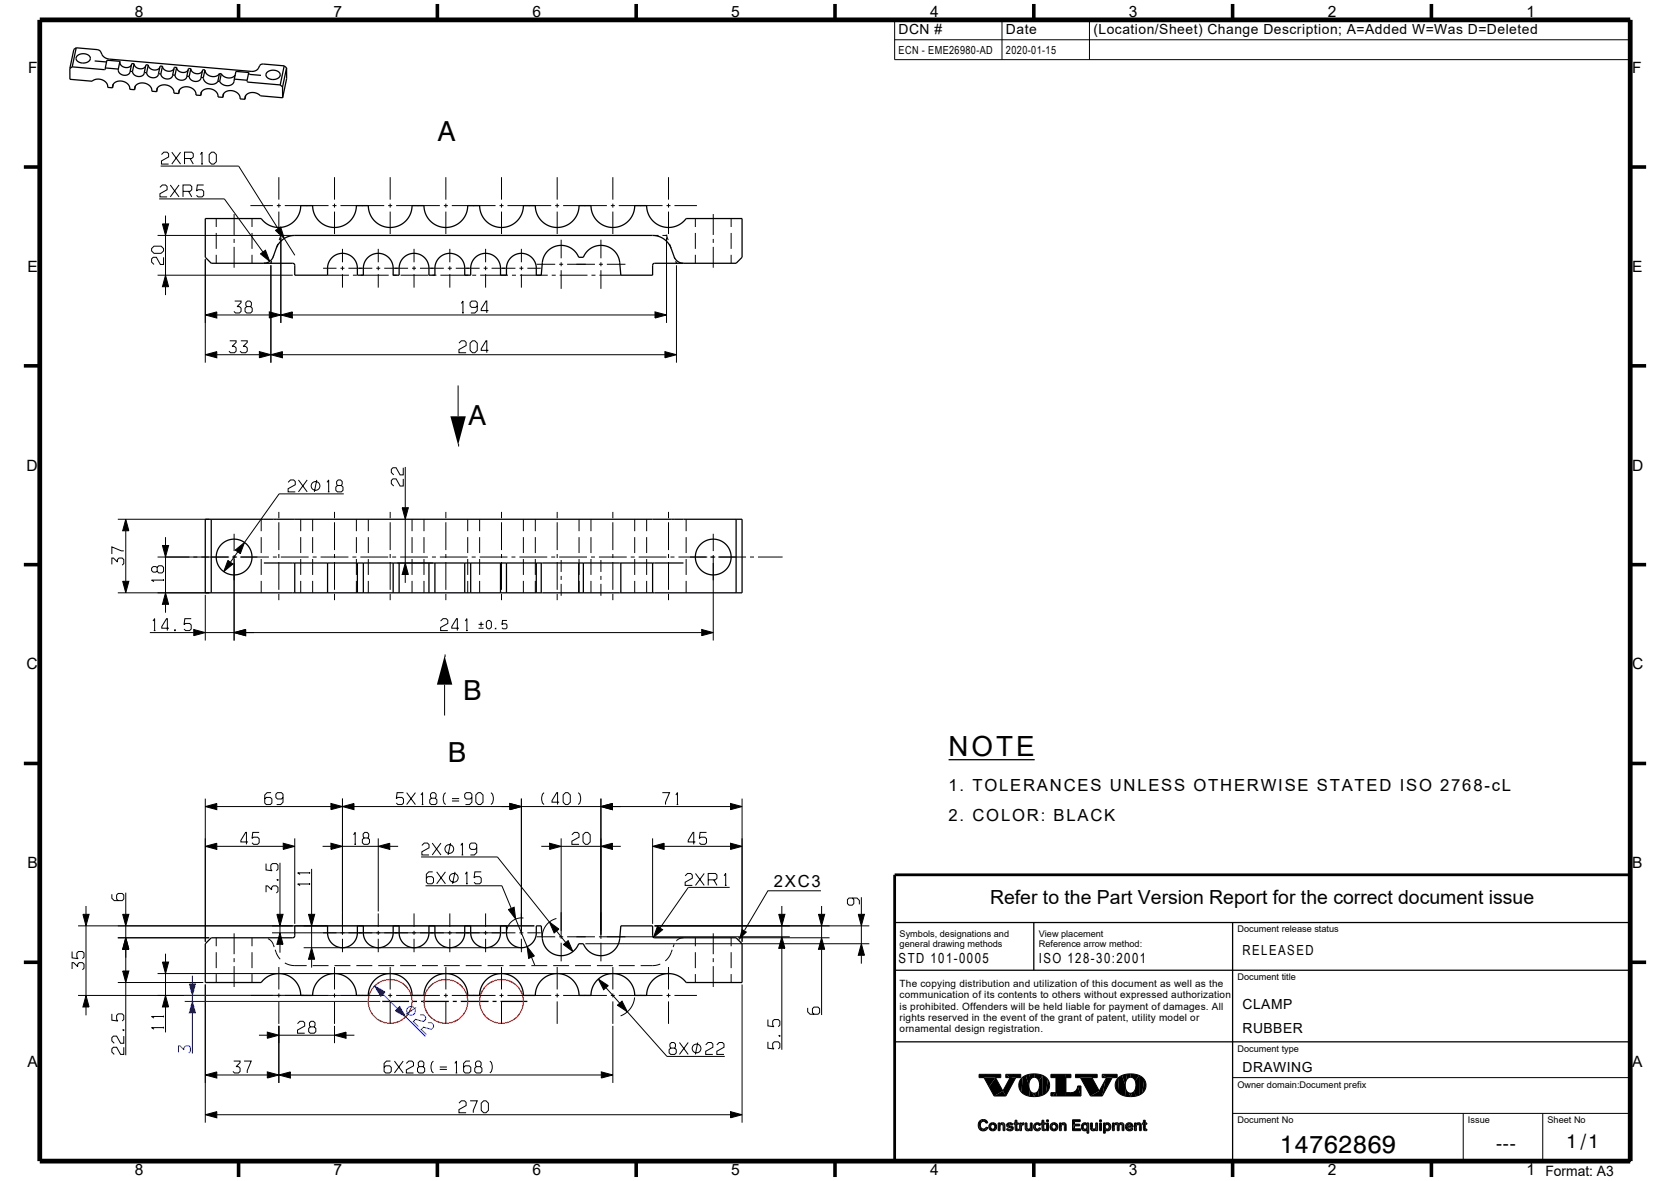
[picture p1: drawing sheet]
<svg xmlns="http://www.w3.org/2000/svg" width="420mm" height="297mm" viewBox="0 0 420 297" stroke-linecap="round" stroke-linejoin="round" font-family="sans-serif">
<defs><g id="words">
<g font-size="7">
<text x="110.1" y="35.4">A</text>
<text x="117.8" y="106.9">A</text>
<text x="116.5" y="176.1">B</text>
<text x="112.6" y="191.5">B</text>
<text x="238.6" y="190">NOTE</text>
</g>
<text font-size="6.3" x="322" y="290">14762869</text>
<g font-size="4.9">
<text x="249" y="227.4">Refer to the Part Version Report for the correct document issue</text>
<text x="376.3" y="289.2">---</text>
<text x="394" y="288.7">1/1</text>
</g>
<g font-size="4.2">
<text x="238.6" y="198.8">1. TOLERANCES UNLESS OTHERWISE STATED ISO 2768-cL</text>
<text x="238.6" y="206.5">2. COLOR: BLACK</text>
<text x="194.6" y="223.1">2XC3</text>
</g>
<g font-size="3.9">
<text x="33.9" y="4.2">8</text>
<text x="83.9" y="4.2">7</text>
<text x="133.9" y="4.2">6</text>
<text x="183.9" y="4.2">5</text>
<text x="233.9" y="4.2">4</text>
<text x="283.9" y="4.2">3</text>
<text x="333.9" y="4.2">2</text>
<text x="383.9" y="4.2">1</text>
<text x="7.1" y="18.4">F</text>
<text x="410.5" y="18.4">F</text>
<text x="6.9" y="68.4">E</text>
<text x="410.5" y="68.4">E</text>
<text x="6.7" y="118.4">D</text>
<text x="410.5" y="118.4">D</text>
<text x="6.7" y="168.4">C</text>
<text x="410.5" y="168.4">C</text>
<text x="6.9" y="218.4">B</text>
<text x="410.5" y="218.4">B</text>
<text x="6.9" y="268.4">A</text>
<text x="410.5" y="268.4">A</text>
<text x="33.9" y="295.5">8</text>
<text x="83.9" y="295.5">7</text>
<text x="133.9" y="295.5">6</text>
<text x="183.9" y="295.5">5</text>
<text x="233.9" y="295.5">4</text>
<text x="283.9" y="295.5">3</text>
<text x="333.9" y="295.5">2</text>
<text x="383.9" y="295.5">1</text>
</g>
<text font-size="3.6" x="388.7" y="295.7">Format: A3</text>
<g font-size="3.5">
<text x="226" y="8.7">DCN #</text>
<text x="253" y="8.7">Date</text>
<text x="275" y="8.7">(Location/Sheet) Change Description; A=Added W=Was D=Deleted</text>
<text x="226" y="242.2">STD 101-0005</text>
<text x="261.2" y="242.2">ISO 128-30:2001</text>
<text x="312.5" y="240.2">RELEASED</text>
<text x="312.5" y="253.7">CLAMP</text>
<text x="312.5" y="259.7">RUBBER</text>
<text x="312.5" y="269.7">DRAWING</text>
</g>
<g font-size="2.8">
<text x="226" y="13.5">ECN - EME26980-AD</text>
<text x="253" y="13.5">2020-01-15</text>
</g>
<g font-size="2.5">
<text x="226.3" y="248.3">The copying distribution and utilization of this document as well as the</text>
<text x="226.3" y="251.1">communication of its contents to others without expressed authorization</text>
<text x="226.3" y="253.9">is prohibited. Offenders will be held liable for payment of damages. All</text>
<text x="226.3" y="256.7">rights reserved in the event of the grant of patent, utility model or</text>
<text x="226.3" y="259.5">ornamental design registration.</text>
</g>
<g font-size="2.3">
<text x="226.3" y="235.6">Symbols, designations and</text>
<text x="226.3" y="238.2">general drawing methods</text>
<text x="261.2" y="235.6">View placement</text>
<text x="261.2" y="238.2">Reference arrow method:</text>
<text x="311.2" y="234.5">Document release status</text>
<text x="311.2" y="246.5">Document title</text>
<text x="311.2" y="264.5">Document type</text>
<text x="311.2" y="273.5">Owner domain:Document prefix</text>
<text x="311.2" y="282.5">Document No</text>
<text x="369.2" y="282.5">Issue</text>
<text x="389.2" y="282.5">Sheet No</text>
</g>
</g></defs>
<g fill="#000">
<path d="M40.9 56.3h1.5l-.8 2.9z" fill-rule="evenodd"/>
<path d="M69.3 57.9l1.3-.8 .9 2.9z" fill-rule="evenodd"/>
<path d="M70.4 59h.4v.4h-.4z" fill-rule="evenodd"/>
<path d="M167.4 59h.4v.4h-.4z" fill-rule="evenodd"/>
<path d="M41.6 69.2l.8 2.9h-1.5z" fill-rule="evenodd"/>
<path d="M51.6 79.2l2.9-.8v1.6z" fill-rule="evenodd"/>
<path d="M65.5 63.8l1.3-.9 1 2.8z" fill-rule="evenodd"/>
<path d="M67.7 78.4l2.9 .8-2.9 .8z" fill-rule="evenodd"/>
<path d="M67.9 66h.4v.4h-.4z" fill-rule="evenodd"/>
<path d="M70.6 79.2l2.9-.8v1.6z" fill-rule="evenodd"/>
<path d="M164.7 78.4l2.9 .8-2.9 .8z" fill-rule="evenodd"/>
<path d="M169.9 66h.4v.4h-.4z" fill-rule="evenodd"/>
<path d="M51.6 89.2l2.9-.8v1.6z" fill-rule="evenodd"/>
<path d="M65.2 88.4l2.9 .8-2.9 .8z" fill-rule="evenodd"/>
<path d="M68.1 89.2l2.9-.8v1.6z" fill-rule="evenodd"/>
<path d="M167.2 88.4l2.9 .8-2.9 .8z" fill-rule="evenodd"/>
<path d="M113.3 104.7h3.9l-2 7.2z" fill-rule="evenodd"/>
<path d="M31.6 130.6l.8 2.9h-1.5z" fill-rule="evenodd"/>
<path d="M40.9 137.2h1.5l-.8 2.9z" fill-rule="evenodd"/>
<path d="M59.2 138.3l2.3-1.9-1.1 2.8z" fill-rule="evenodd"/>
<path d="M101.1 127.7h1.6l-.8 2.9z" fill-rule="evenodd"/>
<path d="M30.9 146.2h1.5l-.8 2.9z" fill-rule="evenodd"/>
<path d="M41.6 149.1l.8 2.9h-1.5z" fill-rule="evenodd"/>
<path d="M48.7 158.3l2.9 .8-2.9 .8z" fill-rule="evenodd"/>
<path d="M57.3 140.9l1.3 .9-2.3 1.9z" fill-rule="evenodd"/>
<path d="M58.9 159.1l2.9-.8v1.6z" fill-rule="evenodd"/>
<path d="M58.9 159.1l2.9-.8v1.6z" fill-rule="evenodd"/>
<path d="M101.9 141.6l.8 2.9h-1.6z" fill-rule="evenodd"/>
<path d="M176.5 158.3l2.9 .8-2.9 .8z" fill-rule="evenodd"/>
<path d="M111.8 164.9l2 7.3h-3.9z" fill-rule="evenodd"/>
<path d="M51.6 212.8l2.9-.7v1.5z" fill-rule="evenodd"/>
<path d="M51.6 202.8l2.9-.7v1.5z" fill-rule="evenodd"/>
<path d="M71.2 212.1l2.9 .7-2.9 .8z" fill-rule="evenodd"/>
<path d="M83.2 202.1l2.9 .7-2.9 .8z" fill-rule="evenodd"/>
<path d="M83.2 212.1l2.9 .7-2.9 .8z" fill-rule="evenodd"/>
<path d="M86.1 202.8l2.9-.7v1.5z" fill-rule="evenodd"/>
<path d="M95.1 212.8l2.9-.7v1.5z" fill-rule="evenodd"/>
<path d="M128.2 202.1l2.9 .7-2.9 .8z" fill-rule="evenodd"/>
<path d="M128.2 202.1l2.9 .7-2.9 .8z" fill-rule="evenodd"/>
<path d="M138.2 212.1l2.9 .7-2.9 .8z" fill-rule="evenodd"/>
<path d="M151.1 202.8l2.9-.7v1.5z" fill-rule="evenodd"/>
<path d="M151.1 212.8l2.9-.7v1.5z" fill-rule="evenodd"/>
<path d="M151.1 202.8l2.9-.7v1.5z" fill-rule="evenodd"/>
<path d="M164.1 212.8l2.9-.7v1.5z" fill-rule="evenodd"/>
<path d="M183.7 202.1l2.9 .7-2.9 .8z" fill-rule="evenodd"/>
<path d="M183.7 212.1l2.9 .7-2.9 .8z" fill-rule="evenodd"/>
<path d="M20.9 229.9h1.5l-.8 2.9z" fill-rule="evenodd"/>
<path d="M30.9 229.9h1.5l-.8 2.9z" fill-rule="evenodd"/>
<path d="M31.6 235.8l.8 2.9h-1.5z" fill-rule="evenodd"/>
<path d="M31.6 235.8l.8 2.9h-1.5z" fill-rule="evenodd"/>
<path d="M69.6 229.9h1.6l-.8 2.9z" fill-rule="evenodd"/>
<path d="M70.4 234.6l.8 2.9h-1.6z" fill-rule="evenodd"/>
<path d="M77.6 229.9h1.5l-.7 2.9z" fill-rule="evenodd"/>
<path d="M127.2 234.4h.4v.4h-.4z" fill-rule="evenodd"/>
<path d="M127.9 228.7l1.4-.6 .4 3z" fill-rule="evenodd"/>
<path d="M130.9 238.1h.4v.4h-.4z" fill-rule="evenodd"/>
<path d="M138.2 231.9l2.4 1.8-1.2 .9z" fill-rule="evenodd"/>
<path d="M141.7 237.5l1.2-1 1.2 2.8z" fill-rule="evenodd"/>
<path d="M165.4 232.9l1.2 .9-2.3 1.9z" fill-rule="evenodd"/>
<path d="M186.6 233.6l1.3 .8-2.1 2.1z" fill-rule="evenodd"/>
<path d="M195.9 229.9h1.5l-.8 2.9z" fill-rule="evenodd"/>
<path d="M196.6 235.6l.8 2.9h-1.5z" fill-rule="evenodd"/>
<path d="M205.9 229.9h1.5l-.8 2.9z" fill-rule="evenodd"/>
<path d="M206.6 235.8l.8 2.9h-1.5z" fill-rule="evenodd"/>
<path d="M215.9 229.9h1.5l-.8 2.9z" fill-rule="evenodd"/>
<path d="M21.6 250.3l.8 2.9h-1.5z" fill-rule="evenodd"/>
<path d="M30.9 244.2h1.5l-.8 2.9z" fill-rule="evenodd"/>
<path d="M40.9 241.9h1.5l-.8 2.9z" fill-rule="evenodd"/>
<path d="M41.6 250.3l.8 2.9h-1.5z" fill-rule="evenodd"/>
<path d="M78.4 238.3l.7 2.9h-1.5z" fill-rule="evenodd"/>
<path d="M84.1 260.3l2.9-.7v1.5z" fill-rule="evenodd"/>
<path d="M132.6 238.1l1.8 2.3-1.4 .6z" fill-rule="evenodd"/>
<path d="M150.5 246.2l2.5 1.7-1.2 1z" fill-rule="evenodd"/>
<path d="M155.3 252.8l1.1-1 1.4 2.7z" fill-rule="evenodd"/>
<path d="M167.9 244.6h.4v.4h-.4z" fill-rule="evenodd"/>
<path d="M216.6 237.3l.8 2.9h-1.5z" fill-rule="evenodd"/>
<path d="M51.6 270.3l2.9-.7v1.5z" fill-rule="evenodd"/>
<path d="M51.6 280.3l2.9-.7v1.5z" fill-rule="evenodd"/>
<path d="M67.2 269.6l2.9 .7-2.9 .8z" fill-rule="evenodd"/>
<path d="M67.2 259.6l2.9 .7-2.9 .8z" fill-rule="evenodd"/>
<path d="M70.1 270.3l2.9-.7v1.5z" fill-rule="evenodd"/>
<path d="M151.2 269.6l2.9 .7-2.9 .8z" fill-rule="evenodd"/>
<path d="M246.2 270.2v.8z" fill-rule="evenodd"/>
<path d="M250.4 271l1.8 3.4-2.2 1.2-1.3-2.3z" fill-rule="evenodd"/>
<path d="M247.5 271h2.9l-1.7 2.3z" fill-rule="evenodd"/>
<path d="M246.2 270.2h5.5v.8h-5.5z" fill-rule="evenodd"/>
<path d="M251.9 273.7l.3 .7z" fill-rule="evenodd"/>
<path d="M250 275.6l2.2-1.3 .8 1.3z" fill-rule="evenodd"/>
<path d="M254 271h1.5l-2.5 4.6-.8-1.3z" fill-rule="evenodd"/>
<path d="M253 270.2l1 .8h-1z" fill-rule="evenodd"/>
<path d="M257.2 270.9l-.3 3.8a2.6 2.6 0 0 1 .3-3.8z" fill-rule="evenodd"/>
<path d="M253 270.2h3.7v.8h-2.7z" fill-rule="evenodd"/>
<path d="M257.2 270.9l.8-.5 .8 2.5 .1 2.8-1-.3-1-.7z" fill-rule="evenodd"/>
<path d="M258 270.4l.9-.2 .2 1.3-.3 1.4z" fill-rule="evenodd"/>
<path d="M258.8 273.6l.3 .7 .5 .5 .5 1-1.2-.1z" fill-rule="evenodd"/>
<path d="M259.6 274.8h.9l-.4 1z" fill-rule="evenodd"/>
<path d="M258.9 270.2l1.2-.1v.8l-.4 .1-.6 .5z" fill-rule="evenodd"/>
<path d="M260.1 270.1l2.1 .3-.9 1.4a1.26 1.26 0 0 0-1.2-.9z" fill-rule="evenodd"/>
<path d="M262.2 270.4l.1 5-1 .3-.2-1.4a3.1 3.1 0 0 0 .2-2.5z" fill-rule="evenodd"/>
<path d="M260.5 274.8l.6-.5 .2 1.4-1.2 .1z" fill-rule="evenodd"/>
<path d="M262.2 270.4l1.3 1.1-.5 3.4-.7 .5z" fill-rule="evenodd"/>
<path d="M263.5 271.5a2.6 2.6 0 0 1-.5 3.4z" fill-rule="evenodd"/>
<path d="M264.3 274.8h.9l-.3 .8h-.6z" fill-rule="evenodd"/>
<path d="M264.3 274.8v.8z" fill-rule="evenodd"/>
<path d="M265.2 274.8h.4l.1 .8h-.8z" fill-rule="evenodd"/>
<path d="M264.3 270.2h3.7l.1 5.4h-2.4l-.1-.8v-3.8h-1.3z" fill-rule="evenodd"/>
<path d="M268.1 272v3.6z" fill-rule="evenodd"/>
<path d="M268 270.2h1.3v.8h-1.2z" fill-rule="evenodd"/>
<path d="M270.5 270.2v.8z" fill-rule="evenodd"/>
<path d="M268.1 274.8a2.43 2.43 0 0 0 2.7-.9l.2-.8 .8 2.5h-3.7z" fill-rule="evenodd"/>
<path d="M271 273.1h.9v2.5z" fill-rule="evenodd"/>
<path d="M271.7 271h2.9l1.9 3.4-2.2 1.2z" fill-rule="evenodd"/>
<path d="M275.5 272.7l1 1.7z" fill-rule="evenodd"/>
<path d="M270.5 270.2h5.4v.8h-5.4z" fill-rule="evenodd"/>
<path d="M276.1 273.7l.4 .7z" fill-rule="evenodd"/>
<path d="M278 271.5l-.8 4.1h-2.9l2.2-1.2z" fill-rule="evenodd"/>
<path d="M278.3 271h1.4l-2.5 4.6 .8-4.1z" fill-rule="evenodd"/>
<path d="M277.2 270.2l1.1 .8h-1.1z" fill-rule="evenodd"/>
<path d="M281.4 270.9l-.3 3.8a2.6 2.6 0 0 1 .3-3.8z" fill-rule="evenodd"/>
<path d="M277.2 270.2h3.8v.8h-2.7z" fill-rule="evenodd"/>
<path d="M281.4 270.9l.8-.5 .8 2.5 .2 2.8-1-.3-1.1-.7z" fill-rule="evenodd"/>
<path d="M282.2 270.4l1-.2 .2 1.3-.4 1.4z" fill-rule="evenodd"/>
<path d="M283.1 273.6l.2 .7 .6 .5 .4 1-1.1-.1z" fill-rule="evenodd"/>
<path d="M283.9 274.8h.8l-.4 1z" fill-rule="evenodd"/>
<path d="M283.2 270.2l1.1-.1 .1 .8-.4 .1-.6 .5z" fill-rule="evenodd"/>
<path d="M284.3 270.1l2.2 .3-1 1.4a1.26 1.26 0 0 0-1.1-.9z" fill-rule="evenodd"/>
<path d="M286.5 270.4v5l-1 .3-.2-1.4a3.1 3.1 0 0 0 .2-2.5z" fill-rule="evenodd"/>
<path d="M284.7 274.8l.6-.5 .2 1.4-1.2 .1z" fill-rule="evenodd"/>
<path d="M286.5 270.4l1.3 1.1-.5 3.4-.8 .5z" fill-rule="evenodd"/>
<path d="M287.8 271.5a2.6 2.6 0 0 1-.5 3.4z" fill-rule="evenodd"/>
<path d="M183.7 279.6l2.9 .7-2.9 .8z" fill-rule="evenodd"/>
<path d="M246.1 282.3l.3 1.7-.4-1z" fill-rule="evenodd"/>
<path d="M246.4 281.9l.4-.3-.4 2.4-.3-1.7z" fill-rule="evenodd"/>
<path d="M246.8 281.6l.1 .5-.2 .3z" fill-rule="evenodd"/>
<path d="M246.6 283.2l.7 1.2-.9-.4z" fill-rule="evenodd"/>
<path d="M246.9 283.8l.4 .1 .6-.2v.6l-.6 .1z" fill-rule="evenodd"/>
<path d="M246.8 281.6h.9l-.4 .4-.4 .1z" fill-rule="evenodd"/>
<path d="M247.7 281.6l.3 .1v.7l-.7-.4z" fill-rule="evenodd"/>
<path d="M248.1 283.4l.4 .2-.3 .4z" fill-rule="evenodd"/>
<path d="M248 281.7l.3 .7h-.3z" fill-rule="evenodd"/>
<path d="M248 283.4l.2 .6-.3 .3z" fill-rule="evenodd"/>
<path d="M248.3 282.1l.1 .3z" fill-rule="evenodd"/>
<path d="M248.3 282.1l.1 .3z" fill-rule="evenodd"/>
<path d="M249 282.6v1.5a1.11 1.11 0 0 1 0-1.5z" fill-rule="evenodd"/>
<path d="M249 282.6l.7-.3-.5 1.1z" fill-rule="evenodd"/>
<path d="M249 282.6l.2 1.1 .5 .7-.7-.3z" fill-rule="evenodd"/>
<path d="M249.4 283.9h.6l.2-.5 .2 .7-.7 .3z" fill-rule="evenodd"/>
<path d="M249.7 282.3l.7 .3-.3 .5-.2-.3h-.5z" fill-rule="evenodd"/>
<path d="M250.4 282.6a1.12 1.12 0 0 1 0 1.5l-.3-1z" fill-rule="evenodd"/>
<path d="M251 282.4v1.9z" fill-rule="evenodd"/>
<path d="M251 282.4l.3 1.9h-.3z" fill-rule="evenodd"/>
<path d="M251.1 282.4h.4v1.9h-.2z" fill-rule="evenodd"/>
<path d="M251.5 282.4v1.9z" fill-rule="evenodd"/>
<path d="M251.5 282.4v1.9z" fill-rule="evenodd"/>
<path d="M251.7 282.5l-.2 1v-.9z" fill-rule="evenodd"/>
<path d="M251.7 282.5l.4-.2v.6l-.5 .1z" fill-rule="evenodd"/>
<path d="M252.4 282.4l.3 .4v1.5h-.4z" fill-rule="evenodd"/>
<path d="M252.1 282.3l.3 .1-.1 1.9z" fill-rule="evenodd"/>
<path d="M252.7 283.2v1.1z" fill-rule="evenodd"/>
<path d="M252.7 282.8v1.5z" fill-rule="evenodd"/>
<path d="M253.2 282.7l.1 .7-.2-.4z" fill-rule="evenodd"/>
<path d="M253.1 284l.3-.2-.1 .4z" fill-rule="evenodd"/>
<path d="M253.4 283.8l.6 .6-.7-.2z" fill-rule="evenodd"/>
<path d="M253.2 282.7l.8-.4-.4 .6 .1 .6-.4-.1z" fill-rule="evenodd"/>
<path d="M253.6 283.9l.6 .1 .2-.2 .1 .5-.5 .1z" fill-rule="evenodd"/>
<path d="M253.6 282.9l.4 .2 .2 .5-.5-.1z" fill-rule="evenodd"/>
<path d="M254 282.3v.4l-.3 .1z" fill-rule="evenodd"/>
<path d="M254 282.3l.5 .2v.5l-.5-.3z" fill-rule="evenodd"/>
<path d="M254 283.1l.5 .1v1.1z" fill-rule="evenodd"/>
<path d="M254.5 282.5l.2 .3-.2 .2z" fill-rule="evenodd"/>
<path d="M254.5 283.2l.4 .5-.4 .6z" fill-rule="evenodd"/>
<path d="M254.6 282.6l.2 .2z" fill-rule="evenodd"/>
<path d="M255 282.4v.3z" fill-rule="evenodd"/>
<path d="M255 282.4h.3v.3h-.2z" fill-rule="evenodd"/>
<path d="M255 282.4l.1 .3z" fill-rule="evenodd"/>
<path d="M255.3 281.7v1z" fill-rule="evenodd"/>
<path d="M255.3 281.7v2.3z" fill-rule="evenodd"/>
<path d="M255.3 281.7v.7z" fill-rule="evenodd"/>
<path d="M255.3 281.7l.1 2.5z" fill-rule="evenodd"/>
<path d="M255.3 281.7h.4l.1 2.7-.4-.2z" fill-rule="evenodd"/>
<path d="M255.8 283.6v.8z" fill-rule="evenodd"/>
<path d="M255.7 281.7l.1 2.7z" fill-rule="evenodd"/>
<path d="M255.8 282.4v.3z" fill-rule="evenodd"/>
<path d="M255.8 282.4l.2 .3h-.2z" fill-rule="evenodd"/>
<path d="M255.8 282.4h.3v.3h-.1z" fill-rule="evenodd"/>
<path d="M255.9 283.9h.3v.4l-.4 .1z" fill-rule="evenodd"/>
<path d="M256.2 282.4v.3z" fill-rule="evenodd"/>
<path d="M256.1 282.4l.1 .3z" fill-rule="evenodd"/>
<path d="M256.5 282.4v1.9z" fill-rule="evenodd"/>
<path d="M256.5 282.4l.2 1.9h-.2z" fill-rule="evenodd"/>
<path d="M256.5 282.4h.4v1.9h-.2z" fill-rule="evenodd"/>
<path d="M256.9 282.4v1.9z" fill-rule="evenodd"/>
<path d="M256.9 282.4v1.9z" fill-rule="evenodd"/>
<path d="M257 282.5l-.1 1.1z" fill-rule="evenodd"/>
<path d="M257.5 282.4v.4l-.2 .1z" fill-rule="evenodd"/>
<path d="M257 282.5l.5-.1-.6 .9z" fill-rule="evenodd"/>
<path d="M257.8 282.4v1.1z" fill-rule="evenodd"/>
<path d="M257.8 282.4l.2 1.8z" fill-rule="evenodd"/>
<path d="M257.9 282.4h.4l-.1 1.9-.2-.1z" fill-rule="evenodd"/>
<path d="M258.3 283.7l.2 .7-.3-.1z" fill-rule="evenodd"/>
<path d="M258.3 282.4l-.1 1.9z" fill-rule="evenodd"/>
<path d="M258.3 283.7l.1 .2h.5l.2-.7v.9l-.2 .2-.4 .1z" fill-rule="evenodd"/>
<path d="M259.1 282.4v1.9z" fill-rule="evenodd"/>
<path d="M259.1 282.4l.3 1.9h-.3z" fill-rule="evenodd"/>
<path d="M259.2 282.4h.4v1.9h-.2z" fill-rule="evenodd"/>
<path d="M259.6 282.4v1.9z" fill-rule="evenodd"/>
<path d="M259.6 282.4v1.9z" fill-rule="evenodd"/>
<path d="M260.2 282.6v1.5a1.12 1.12 0 0 1 0-1.5z" fill-rule="evenodd"/>
<path d="M260.4 283.4l.2 .5 .6-.1v.6l-.7-.1z" fill-rule="evenodd"/>
<path d="M260.2 282.6l.3-.2 .1 .4-.2 .6 .1 .9-.3-.2z" fill-rule="evenodd"/>
<path d="M260.5 282.4l.4-.1-.3 .5z" fill-rule="evenodd"/>
<path d="M260.9 282.3l.4 .1v.7l-.2-.3h-.5z" fill-rule="evenodd"/>
<path d="M261.4 283.6l.3 .2-.2 .4z" fill-rule="evenodd"/>
<path d="M261.4 283.6l.1 .6-.3 .2z" fill-rule="evenodd"/>
<path d="M261.3 282.4l.4 .5-.4 .2z" fill-rule="evenodd"/>
<path d="M261.6 282.6l.1 .3z" fill-rule="evenodd"/>
<path d="M261.8 282.4v.3z" fill-rule="evenodd"/>
<path d="M261.8 282.4h.2v.3h-.2z" fill-rule="evenodd"/>
<path d="M261.8 282.4v.3z" fill-rule="evenodd"/>
<path d="M262.1 281.7l-.1 1z" fill-rule="evenodd"/>
<path d="M262.1 281.7v2.3z" fill-rule="evenodd"/>
<path d="M262.1 281.7v.7z" fill-rule="evenodd"/>
<path d="M262.1 281.7v2.5z" fill-rule="evenodd"/>
<path d="M262.1 281.7h.4v2.7l-.4-.2z" fill-rule="evenodd"/>
<path d="M262.5 283.6l.1 .8z" fill-rule="evenodd"/>
<path d="M262.5 281.7v2.7z" fill-rule="evenodd"/>
<path d="M262.5 282.4v.3z" fill-rule="evenodd"/>
<path d="M262.5 282.4l.2 .3h-.2z" fill-rule="evenodd"/>
<path d="M262.6 282.4h.3v.3h-.2z" fill-rule="evenodd"/>
<path d="M262.6 283.9h.3v.4l-.3 .1z" fill-rule="evenodd"/>
<path d="M262.9 282.4v.3z" fill-rule="evenodd"/>
<path d="M262.9 282.4v.3z" fill-rule="evenodd"/>
<path d="M263.2 282.4h.5v1.9h-.5z" fill-rule="evenodd"/>
<path d="M264.4 282.6v1.5a1.11 1.11 0 0 1 0-1.5z" fill-rule="evenodd"/>
<path d="M264.4 282.6l.7-.3-.5 1.1z" fill-rule="evenodd"/>
<path d="M264.4 282.6l.2 1.1 .5 .7-.7-.3z" fill-rule="evenodd"/>
<path d="M264.8 283.9h.6l.2-.5 .2 .7-.7 .3z" fill-rule="evenodd"/>
<path d="M265.1 282.3l.7 .3-.3 .5-.2-.3h-.5z" fill-rule="evenodd"/>
<path d="M265.8 282.6a1.12 1.12 0 0 1 0 1.5l-.3-1z" fill-rule="evenodd"/>
<path d="M266.4 282.4v1.9z" fill-rule="evenodd"/>
<path d="M266.4 282.4l.3 1.9h-.3z" fill-rule="evenodd"/>
<path d="M266.5 282.4h.4v1.9h-.2z" fill-rule="evenodd"/>
<path d="M266.9 282.4v1.9z" fill-rule="evenodd"/>
<path d="M266.9 282.4v1.9z" fill-rule="evenodd"/>
<path d="M267.1 282.5l-.2 1v-.9z" fill-rule="evenodd"/>
<path d="M267.1 282.5l.4-.2v.6l-.5 .1z" fill-rule="evenodd"/>
<path d="M267.8 282.4l.3 .4v1.5h-.4z" fill-rule="evenodd"/>
<path d="M267.5 282.3l.3 .1-.1 1.9z" fill-rule="evenodd"/>
<path d="M268.1 283.2v1.1z" fill-rule="evenodd"/>
<path d="M268.1 282.8v1.5z" fill-rule="evenodd"/>
<path d="M270.2 282.1v1.8h1.6v.4h-2.1z" fill-rule="evenodd"/>
<path d="M270.2 282.7h1.4v.4h-1.4z" fill-rule="evenodd"/>
<path d="M269.7 281.6h2v.5h-1.5l-.5 2.2z" fill-rule="evenodd"/>
<path d="M272.2 282.6l.2-.1-.1 1.8a1.2 1.2 0 0 1-.1-1.7z" fill-rule="evenodd"/>
<path d="M272.5 283.6a.45 .45 0 0 0 .4 .4 .45 .45 0 0 0 .4-.3l.1 .5-.6 .2h-.2z" fill-rule="evenodd"/>
<path d="M272.4 282.5l.4-.2 .1 .5-.2 .1a1.41 1.41 0 0 0-.1 1.5l-.3-.1z" fill-rule="evenodd"/>
<path d="M272.8 282.3l.3 .1v.4h-.2z" fill-rule="evenodd"/>
<path d="M273.1 282.4l.3 .2-.1 .5-.2-.3z" fill-rule="evenodd"/>
<path d="M273.4 282.4v.2z" fill-rule="evenodd"/>
<path d="M273.4 283.4v1.6z" fill-rule="evenodd"/>
<path d="M273.4 282.4v1z" fill-rule="evenodd"/>
<path d="M273.4 282.4l.2 2.6h-.2z" fill-rule="evenodd"/>
<path d="M273.5 282.4h.3v2.6h-.2z" fill-rule="evenodd"/>
<path d="M273.8 282.4v2.6z" fill-rule="evenodd"/>
<path d="M273.8 282.4v2.6z" fill-rule="evenodd"/>
<path d="M274.3 282.4v1.1z" fill-rule="evenodd"/>
<path d="M274.3 282.4l.1 1.8z" fill-rule="evenodd"/>
<path d="M274.3 282.4h.4v1.9l-.3-.1z" fill-rule="evenodd"/>
<path d="M274.8 283.7l.1 .7-.2-.1z" fill-rule="evenodd"/>
<path d="M274.7 282.4v1.9z" fill-rule="evenodd"/>
<path d="M274.8 283.7l.1 .2h.5l.2-.7v.9l-.2 .2-.5 .1z" fill-rule="evenodd"/>
<path d="M275.6 282.4v1.9z" fill-rule="evenodd"/>
<path d="M275.6 282.4l.2 1.9h-.2z" fill-rule="evenodd"/>
<path d="M275.7 282.4h.3v1.9h-.2z" fill-rule="evenodd"/>
<path d="M276 282.4v1.9z" fill-rule="evenodd"/>
<path d="M276 282.4v1.9z" fill-rule="evenodd"/>
<path d="M276.5 282.4h.5v1.9h-.5z" fill-rule="evenodd"/>
<path d="M277.5 282.4v2.6z" fill-rule="evenodd"/>
<path d="M277.5 282.4l.1 2.6z" fill-rule="evenodd"/>
<path d="M277.6 282.4h.3v2.6h-.3z" fill-rule="evenodd"/>
<path d="M277.9 282.4l.1 .2 .1-.2v.5l-.2 2.1z" fill-rule="evenodd"/>
<path d="M278 283.4l-.1 1.6z" fill-rule="evenodd"/>
<path d="M278 284.2v.8z" fill-rule="evenodd"/>
<path d="M278 284.2v.8z" fill-rule="evenodd"/>
<path d="M278 282.4v.2z" fill-rule="evenodd"/>
<path d="M278 283.4l.2 .5v.4l-.2-.1v.8z" fill-rule="evenodd"/>
<path d="M278.1 282.4l.4-.1-.4 .6z" fill-rule="evenodd"/>
<path d="M278.2 283.9h.4l.3 .4h-.7z" fill-rule="evenodd"/>
<path d="M278.9 283.4l.2 .7-.2 .2-.3-.4z" fill-rule="evenodd"/>
<path d="M279 282.5a1.16 1.16 0 0 1 .1 1.6l-.2-.7z" fill-rule="evenodd"/>
<path d="M278.5 282.3l.5 .2-.1 .9-.1-.5-.5-.1z" fill-rule="evenodd"/>
<path d="M279.8 282.4v1.9z" fill-rule="evenodd"/>
<path d="M279.8 282.4l.2 1.9h-.2z" fill-rule="evenodd"/>
<path d="M279.9 282.4h.3v1.9h-.2z" fill-rule="evenodd"/>
<path d="M280.2 282.6l.2-.1-.2 1.8z" fill-rule="evenodd"/>
<path d="M280.2 283.5v.8z" fill-rule="evenodd"/>
<path d="M280.2 282.4v1.9z" fill-rule="evenodd"/>
<path d="M280.2 282.4v1.9z" fill-rule="evenodd"/>
<path d="M280.4 282.5l.4-.2 .1 .5-.6 .2z" fill-rule="evenodd"/>
<path d="M281 282.4l.4 .2v1.7h-.4z" fill-rule="evenodd"/>
<path d="M280.8 282.3l.2 .1v1.9z" fill-rule="evenodd"/>
<path d="M281.4 282.6l.2-.1-.2 1.8z" fill-rule="evenodd"/>
<path d="M281.5 283.4l-.1 .9z" fill-rule="evenodd"/>
<path d="M281.5 283.4v.9z" fill-rule="evenodd"/>
<path d="M281.6 282.5l.4-.2v.5l-.4 .2z" fill-rule="evenodd"/>
<path d="M282 282.3l.3 .1-.1 1.9z" fill-rule="evenodd"/>
<path d="M282.7 283.1v1.2z" fill-rule="evenodd"/>
<path d="M282.3 282.4l.4 .5v1.4h-.5z" fill-rule="evenodd"/>
<path d="M283.1 282.9v.9z" fill-rule="evenodd"/>
<path d="M283.3 282.6l.3 1.7-.5-.5v-.9z" fill-rule="evenodd"/>
<path d="M283.6 283.1l.7 .4h-.8z" fill-rule="evenodd"/>
<path d="M283.7 283.1h.8l.2 .4h-.4z" fill-rule="evenodd"/>
<path d="M283.3 282.6l.3-.2-.1 1.1a.55 .55 0 0 0 1 .3l-.1 .6-.8-.1z" fill-rule="evenodd"/>
<path d="M283.6 282.4l.4-.1-.3 .5z" fill-rule="evenodd"/>
<path d="M284 282.3l.4 .1-.1 .4h-.6z" fill-rule="evenodd"/>
<path d="M284.6 283.7v.6l-.2 .1z" fill-rule="evenodd"/>
<path d="M284.6 283.7l.4 .2-.4 .4z" fill-rule="evenodd"/>
<path d="M284.4 282.4l.4 .3 .2 .8h-.3l-.2-.4-.2-.3z" fill-rule="evenodd"/>
<path d="M285 283.1v.4z" fill-rule="evenodd"/>
<path d="M285.3 282.4v1.9z" fill-rule="evenodd"/>
<path d="M285.3 282.4l.3 1.9h-.3z" fill-rule="evenodd"/>
<path d="M285.4 282.4h.4v1.9h-.2z" fill-rule="evenodd"/>
<path d="M285.8 282.4v1.9z" fill-rule="evenodd"/>
<path d="M285.8 282.4v1.9z" fill-rule="evenodd"/>
<path d="M286 282.5l-.2 1v-.9z" fill-rule="evenodd"/>
<path d="M286 282.5l.4-.2v.6l-.5 .1z" fill-rule="evenodd"/>
<path d="M286.7 282.4l.3 .4v1.5h-.4z" fill-rule="evenodd"/>
<path d="M286.4 282.3l.3 .1-.1 1.9z" fill-rule="evenodd"/>
<path d="M287 283.2v1.1z" fill-rule="evenodd"/>
<path d="M287 282.8v1.5z" fill-rule="evenodd"/>
<path d="M287.3 282.4v.3z" fill-rule="evenodd"/>
<path d="M287.3 282.4h.2v.3h-.1z" fill-rule="evenodd"/>
<path d="M287.3 282.4l.1 .3z" fill-rule="evenodd"/>
<path d="M287.6 281.7l-.1 1z" fill-rule="evenodd"/>
<path d="M287.6 281.7l.1 2.5z" fill-rule="evenodd"/>
<path d="M287.6 281.7v2.3z" fill-rule="evenodd"/>
<path d="M287.6 281.7v.7z" fill-rule="evenodd"/>
<path d="M287.6 281.7h.4v2.7l-.3-.2z" fill-rule="evenodd"/>
<path d="M288 283.6l.1 .8z" fill-rule="evenodd"/>
<path d="M288 281.7v2.7z" fill-rule="evenodd"/>
<path d="M288 282.4v.3z" fill-rule="evenodd"/>
<path d="M288 282.4l.2 .3h-.2z" fill-rule="evenodd"/>
<path d="M288.1 282.4h.3v.3h-.2z" fill-rule="evenodd"/>
<path d="M288.1 283.9h.3v.4l-.3 .1z" fill-rule="evenodd"/>
<path d="M288.4 282.4v.3z" fill-rule="evenodd"/>
<path d="M288.4 282.4v.3z" fill-rule="evenodd"/>
<path d="M409.8 291.8h.4v.4h-.4z" fill-rule="evenodd"/>
<circle cx="263.5" cy="281.9" r=".3"/>
<circle cx="276.8" cy="281.9" r=".3"/>
</g>
<g fill="none" stroke="#000" stroke-width=".25">
<path d="M40.6 38.9l.6-.6h.8l.4 .4v.8l-1.8 1v.8h1.8M43.2 38.3l2.2 3M45.4 38.3l-2.2 3M46.4 39.9h1.8l.4-.4v-.8l-.4-.4h-1.8v3M47.8 39.9l.8 1.4M50.4 38.9l.4-.6v3M53.2 38.3h.6l.6 .6v1.8l-.6 .6h-.6l-.6-.6v-1.8zM39.6 59.2h34.1M40 50h16.4l9.7 13.4M40.2 47.1l.6-.6h.8l.4 .4v.8l-1.8 1v.8h1.8M40.4 41.8h19.6l9.9 15.7M40.9 56.3h1.5l-.8 2.9z"/>
<path d="M41.6 54.2v2.1M41.6 59.2v10M42.8 46.5l2.2 3M45 46.5l-2.2 3M46 48.1h1.8l.4-.4v-.8l-.4-.4h-1.8v3M47.4 48.1l.8 1.4M50.6 41.3h.4M51.2 46.5h-1.6l-.2 1.5 .4-.3h1l.4 .4v1l-.4 .4h-1l-.4-.4M54.4 55v2.1M54.4 58.6v4M58.9 53.8v5.3M63 51.7h5.6"/>
<path d="M63.4 55v2.1M63.4 58.6v4M69.3 57.9l1.3-.8 .9 2.9zM69.6 51.7h1M70.1 44.6v5.6M70.1 51.2v1M70.1 53.2v5.7M70.6 59.7v21.5M70.6 59.2l-.4 1.2M71.5 60l2.7 4.2M71.6 51.7h11M83.6 51.7h1"/>
<path d="M84.1 44.6v5.6M84.1 51.2v1M84.1 53.2v5.7M85.6 51.7h11M97.6 51.7h1M98.1 44.6v5.6M98.1 51.2v1M98.1 53.2v5.7M99.6 51.7h11M111.6 51.7h1M112.1 44.6v5.6M112.1 51.2v1"/>
<path d="M112.1 53.2v5.7M113.6 51.7h11M125.6 51.7h1M126.1 44.6v5.6M126.1 51.2v1M126.1 53.2v5.7M127.6 51.7h11M139.6 51.7h1M140.1 44.6v5.6M140.1 51.2v1M140.1 53.2v5.7M141.6 51.7h11"/>
<path d="M153.6 51.7h1M154.1 44.6v5.6M154.1 51.2v1M154.1 53.2v5.7M155.6 51.7h11M164.6 59.2h1M166.6 59.2h1l.5 1.2M167.6 59.7v21.5M167.6 51.7h1M168.1 44.6v5.6M168.1 51.2v1M168.1 53.2v5.7"/>
<path d="M169.6 51.7h5.7M174.9 55v2.1M174.9 58.6v4M179.4 53.8v5.3M183.9 55v2.1M183.9 58.6v4M38.7 61.9h1.8l.6 .6v.6l-.6 .6h-1.8l-.6-.6v-.6zM39.6 69.2h34M41.1 64.7v1.8h-.8l-1-1.8h-.8l-.4 .4v.8l.6 .6M41.6 69.2l.8 2.9h-1.5zM41.6 72.1v2.1M51.6 79.2l2.9-.8v1.6z"/>
<path d="M51.6 65.2v26M54.4 64.1v2.1M54.5 79.2h13.2M58.9 60.1v1M58.9 62.1v5.2M59 75.7h1.6v.4l-1 1h.6l.4 .4v.8l-.4 .4h-1l-.4-.4M62 77.1h1l.2-1-.4-.4h-.6l-.4 .4 .2 1-.4 .4v.8l.4 .4h1l.4-.4v-.8l-.4-.4M63.4 64.1v2.1M65.5 63.8l1.3-.9 1 2.8zM66.4 66.2h.1M67.7 78.4l2.9 .8-2.9 .8zM68.1 66.7v24.5"/>
<path d="M68.3 65.7l-.2 .5M68.9 64.2l-.2 .5M69.9 61.3l-.5 1.2M70.6 79.2l2.9-.8v1.6zM73.5 79.2h91.2M81.3 67.5h3.3M82.4 69.2h5.4M85.6 67.5h1M86.1 62.6v3.4M86.1 67v1M86.1 69v3.3M87.6 67.5h6"/>
<path d="M88.8 69.2h1M90.8 69.2h7M94.6 67.5h1M95.1 62.6v3.4M95.1 67v1M95.1 69v3.3M96.6 67.5h6M98.8 69.2h1M100.8 69.2h7M103.6 67.5h1M104.1 62.6v3.4M104.1 67v1"/>
<path d="M104.1 69v3.3M105.6 67.5h6M108.8 69.2h1M110.8 69.2h7M112.6 67.5h1M113.1 62.6v3.4M113.1 67v1M113.1 69v3.3M114.6 67.5h6M116 76.3l.4-.6v3M116.2 78.7h.4M118.8 69.2h1"/>
<path d="M120 76.9l-.4 .4h-1l-.4-.4v-.8l.4-.4h1l.4 .4v2l-.6 .6h-1M120.8 69.2h7M121.6 67.5h1M122.1 62.6v3.4M122.1 67v1M122.1 69v3.3M122.8 78.1h-1.8v-.4l1.2-2h.2v3M123.6 67.5h6M128.8 69.2h1M130.6 67.5h1M130.8 69.2h7M131.1 62.6v3.4"/>
<path d="M131.1 67v1M131.1 69v3.3M132.6 67.5h3.4M135 66.5h4.6M138.8 69.2h1M140.6 66.5h1M140.8 69.2h7M141.1 60.3v4.7M141.1 66v1M141.1 68v4.6M142.6 66.5h7M148.8 69.2h1"/>
<path d="M150.6 66.5h1M150.8 69.2h5.3M151.1 60.3v4.7M151.1 66v1M151.1 68v4.6M152.6 66.5h4.7M164.7 78.4l2.9 .8-2.9 .8zM168.4 61.3l.4 1.2M169.5 64.5l.2 .6M169.9 65.7l.2 .5M170.1 66.7v24.5M171.9 66.2h.1"/>
<path d="M174.9 64.1v2.1M179.4 60.1v1M179.4 62.1v5.2M183.9 64.1v2.1M51.6 89.2l2.9-.8v1.6zM54.5 89.2h10.7M57.8 85.7h1.6v.4l-1 1h.6l.4 .4v.8l-.4 .4h-1l-.4-.4M60.6 85.7h1.6v.4l-1 1h.6l.4 .4v.8l-.4 .4h-1l-.4-.4M65.2 88.4l2.9 .8-2.9 .8zM68.1 89.2l2.9-.8v1.6zM71 89.2h96.2M115.2 96.9v7.8"/>
<path d="M115.4 86.3l.6-.6h.8l.4 .4v.8l-1.8 1v.8h1.8M118.8 85.7h.6l.6 .6v1.8l-.6 .6h-.6l-.6-.6v-1.8zM122.8 88.1h-1.8v-.4l1.2-2h.2v3M167.2 88.4l2.9 .8-2.9 .8zM101.4 117.6v1.8h-.8l-1-1.8h-.8l-.4 .4v.8l.6 .6M101.9 117.4v10.3M29.6 130.6h23M31.1 138.5h-.6l-2.4-1v1.8M31.6 130.6l.8 2.9h-1.5zM31.6 133.5v12.7M40.9 137.2h1.5l-.8 2.9zM41.6 135.1v2.1"/>
<path d="M58.9 134.2v4.4M58.9 139.6v21.5M59.2 138.3l2.3-1.9-1.1 2.8zM59.8 138.8l-1.8 2.6M65.7 130.6v3M65.7 135.1v4M70.1 128.7v1.6M70.1 131.3v7M70.1 139.3v1M72.5 121.3l.6-.6h.8l.4 .4v.8l-1.8 1v.8h1.8M75.1 120.7l2.2 3M75.6 130.6v3"/>
<path d="M75.6 135.1v4M77.3 120.7l-2.2 3M78.6 130.6v3M78.6 135.1v4M79.7 120.7l-.6 3M82.3 121.3l.4-.6v3M82.5 123.7h.4M84.1 128.7v1.6M84.1 131.3v7M84.1 139.3v1M84.9 122.1h1l.2-1-.4-.4h-.6l-.4 .4 .2 1-.4 .4v.8l.4 .4h1l.4-.4v-.8l-.4-.4M86.5 124.2h-16.3l-8.7 12.2"/>
<path d="M89.6 130.6v3M89.6 135.1v4M92.6 130.6v3M92.6 135.1v4M98.1 128.7v1.6M98.1 131.3v7M98.1 139.3v1M101.1 127.7h1.6l-.8 2.9zM101.4 120.4v1.8h-.8l-1-1.8h-.8l-.4 .4v.8l.6 .6M101.9 130.6v11M103.6 130.6v3M103.6 135.1v4"/>
<path d="M106.6 130.6v3M106.6 135.1v4M112.1 128.7v1.6M112.1 131.3v7M112.1 139.3v1M117.6 130.6v3M117.6 135.1v4M120.6 130.6v3M120.6 135.1v4M126.1 128.7v1.6M126.1 131.3v7M126.1 139.3v1"/>
<path d="M131.6 130.6v3M131.6 135.1v4M134.6 130.6v3M134.6 135.1v4M140.1 128.7v1.6M140.1 131.3v7M140.1 139.3v1M145.6 130.6v3M145.6 135.1v4M148.6 130.6v3M148.6 135.1v4M154.1 128.7v1.6"/>
<path d="M154.1 131.3v7M154.1 139.3v1M159.6 130.6v3M159.6 135.1v4M162.6 130.6v3M162.6 135.1v4M168.1 128.7v1.6M168.1 131.3v7M168.1 139.3v1M172.6 130.6v3M172.6 135.1v4M179.4 134.2v4.4"/>
<path d="M179.4 139.6v21.5M28.1 141.9v-1.6h.4l1 1v-.6l.4-.4h.8l.4 .4v1l-.4 .4M29.6 149.1h23M30.9 146.2h1.5l-.8 2.9zM37.7 159.1h11M38.5 156.2l.4-.6v3M38.7 158.6h.4M39.5 142.7l.4-.4h.8l.4 .4v1l-.4 .4h-.8l-.4-.4-1 .2-.4-.4v-.6l.4-.4 1 .2v1M39.6 140.1h18M41.1 145.9h-3l.6 .4M41.1 145.7v.4M41.6 149.1l.8 2.9h-1.5z"/>
<path d="M41.6 140.1v9M41.6 152v2.1M42.5 158h-1.8v-.4l1.2-2h.2v3M43.9 158.4h.2v.2h-.2zM48.1 155.6h-1.6l-.2 1.5 .4-.3h1l.4 .4v1l-.4 .4h-1l-.4-.4M48.7 158.3l2.9 .8-2.9 .8zM51.6 149.6v11.5M51.6 159.1h7.3M57.3 140.9l1.3 .9-2.3 1.9zM58.4 140.1h1.2M58.9 159.1l2.9-.8v1.6zM60.4 140.1h7.2"/>
<path d="M61.8 159.1h114.7M65.7 140.6v4M65.7 146.1v3M68.6 140.1h1M70.1 149.3v1.6M70.1 141.3v7M70.6 140.1h7M75.6 140.6v4M75.6 146.1v3M78.6 140.1h1M78.6 140.6v4M78.6 146.1v3"/>
<path d="M80.6 140.1h7M84.1 149.3v1.6M84.1 141.3v7M88.6 140.1h1M89.6 140.6v4M89.6 146.1v3M90.6 140.1h7M92.6 140.6v4M92.6 146.1v3M98.1 149.3v1.6M98.1 141.3v7M98.6 140.1h1"/>
<path d="M99.9 141.6h9M100.6 140.1h7M101.9 141.6l.8 2.9h-1.6zM101.9 144.5v2.1M103.6 140.6v4M103.6 146.1v3M106.6 140.6v4M106.6 146.1v3M108.6 140.1h1M110.6 140.1h7M110.8 156.2l.6-.6h.8l.4 .4v.8l-1.8 1v.8h1.8M112.1 149.3v1.6"/>
<path d="M112.1 141.3v7M115.4 158h-1.8v-.4l1.2-2h.2v3M117 156.2l.4-.6v3M117.2 158.6h.4M117.6 140.6v4M117.6 146.1v3M118.6 140.1h1M120.4 158h1.2M120.4 157h1.2M120.6 140.1h7M120.6 140.6v4M120.6 146.1v3"/>
<path d="M121 156.4v1.2M122.3 156.5l.4-.5h.5l.4 .5v1.2l-.4 .4h-.5l-.4-.4zM124.6 158l.1 .1zM126.1 149.3v1.6M126.1 141.3v7M127.5 156h-1.1l-.2 1.1 .3-.2h.7l.3 .3v.7l-.3 .2h-.7l-.3-.2M128.6 140.1h1M130.6 140.1h7M131.6 140.6v4M131.6 146.1v3M134.6 140.6v4M134.6 146.1v3"/>
<path d="M138.6 140.1h1M140.1 149.3v1.6M140.1 141.3v7M140.6 140.1h7M141.1 140.8v3M141.1 144.8v1M141.1 146.8v3M145.6 140.6v4M145.6 146.1v3M148.6 140.1h1M148.6 140.6v4M148.6 146.1v3"/>
<path d="M150.6 140.1h7M151.1 140.8v3M151.1 144.8v1M151.1 146.8v3M154.1 149.3v1.6M154.1 141.3v7M158.6 140.1h1M159.6 140.6v4M159.6 146.1v3M160.6 140.1h7M162.6 140.6v4M162.6 146.1v3"/>
<path d="M168.1 149.3v1.6M168.1 141.3v7M168.6 140.1h1M170.6 140.1h7.3M172.6 140.6v4M172.6 146.1v3M176.5 158.3l2.9 .8-2.9 .8zM178.6 140.1h1.3M180.6 140.1h7M188.6 140.1h1M190.6 140.1h6.2M111.8 172.2v7.7"/>
<path d="M68.2 199.3h-1l-.6 .6v2l.4 .4h1l.4-.4v-1l-.4-.4h-1l-.4 .4M101.5 199.3h-1.6l-.2 1.5 .4-.3h1l.4 .4v1l-.4 .4h-1l-.4-.4M102.3 199.3l2.2 3M104.5 199.3l-2.2 3M105.9 199.9l.4-.6v3M112.1 199.3a2.12 2.12 0 0 0 0 3M119.7 199.9l.6-.6h.6l.6 .6v1.8l-.6 .6h-.6l-.6-.6zM123.5 199.3a2.11 2.11 0 0 1 0 3M136.8 199.3a2.12 2.12 0 0 0 0 3M141.6 199.9l.6-.6h.6l.6 .6v1.8l-.6 .6h-.6l-.6-.6zM145.4 199.3a2.12 2.12 0 0 1 0 3M166.6 199.3h1.8l-1 2.4v.6"/>
<path d="M170 199.9l.4-.6v3M51.6 212.8l2.9-.7v1.5zM51.6 202.8l2.9-.7v1.5zM51.6 200.8v36M54.5 212.8h16.7M54.5 202.8h28.7M62.4 211.7h-1.8v-.4l1.2-2h.2v3M65.2 209.3h-1.6l-.2 1.5 .4-.3h1l.4 .4v1l-.4 .4h-1l-.4-.4M66.9 217.2v1.6l1.5 .2-.3-.4v-1l.4-.4h1l.4 .4v1l-.4 .4M70.4 217v12.9M71.2 200.5l-.4 .4h-1l-.4-.4v-.8l.4-.4h1l.4 .4v2l-.6 .6h-1M71.2 212.1l2.9 .7-2.9 .8z"/>
<path d="M74.1 210.8v21.5M77.9 219.5h-3l.6 .4M77.9 219.3v.4M78.4 218.5v11.4M81.1 212.8h2.1M83.2 202.1l2.9 .7-2.9 .8zM83.2 212.1l2.9 .7-2.9 .8zM86.1 202.8l2.9-.7v1.5zM86.1 200.8v34.3M86.1 212.8h9M88.9 209.9l.4-.6v3M89 202.8h39.2"/>
<path d="M89.1 212.3h.4M91.5 210.7h1l.2-1-.4-.4h-.6l-.4 .4 .2 1-.4 .4v.8l.4 .4h1l.4-.4v-.8l-.4-.4M95.1 212.8l2.9-.7v1.5zM95.1 210.8v18.4M98 212.8h2.1M105.9 215.5h19.2l13.1 16.4M106.1 202.3h.4M106.1 212.6l.6-.6h.8l.4 .4v.8l-1.8 1v.8h1.8M108.5 200.7h1l.2-1-.4-.4h-.6l-.4 .4 .2 1-.4 .4v.8l.4 .4h1l.4-.4v-.8l-.4-.4M108.7 212l2.2 3M108.8 219.3h-1l-.6 .6v2l.4 .4h1l.4-.4v-1l-.4-.4h-1l-.4 .4M109.8 219.3l2.2 3"/>
<path d="M110.9 212l-2.2 3M112 219.3l-2.2 3M113.3 212l-.6 3M113.7 201.4h1.8M113.7 200.8h1.8M114.4 219.3l-.6 3M115.9 212.6l.4-.6v3M116.1 215h.4M117 219.9l.4-.6v3M118.7 200.5l-.4 .4h-1l-.4-.4v-.8l.4-.4h1l.4 .4v2l-.6 .6h-1M119.9 213.2l-.4 .4h-1l-.4-.4v-.8l.4-.4h1l.4 .4v2l-.6 .6h-1M121 219.3h-1.6l-.2 1.5 .4-.3h1l.4 .4v1l-.4 .4h-1l-.4-.4"/>
<path d="M128.2 202.1l2.9 .7-2.9 .8zM131.1 200.8v34.3M131.1 202.8h20M136.1 212.8h2.1M138.2 212.1l2.9 .7-2.9 .8zM140.6 201.7h-1.8v-.4l1.2-2h.2v3M141.1 210.8v25.3M141.1 212.8h10M143.8 209.9l.6-.6h.8l.4 .4v.8l-1.8 1v.8h1.8M147.2 209.3h.6l.6 .6v1.8l-.6 .6h-.6l-.6-.6v-1.8zM151.1 202.8l2.9-.7v1.5zM151.1 212.8l2.9-.7v1.5z"/>
<path d="M151.1 200.8v35.3M154 212.8h2.1M154 202.8h29.7M164.1 212.8l2.9-.7v1.5zM164.1 210.8v21.5M167 212.8h16.7M170.2 202.3h.4M174.9 211.7h-1.8v-.4l1.2-2h.2v3M174.9 219.7l2.2 3M177.1 219.7l-2.2 3M177.7 209.3h-1.6l-.2 1.5 .4-.3h1l.4 .4v1l-.4 .4h-1l-.4-.4M183.7 202.1l2.9 .7-2.9 .8z"/>
<path d="M183.7 212.1l2.9 .7-2.9 .8zM186.6 200.8v36M18.1 239.3v1.6l1.5 .2-.3-.4v-1l.4-.4h1l.4 .4v1l-.4 .4M19.6 232.8h114.8M20.9 229.9h1.5l-.8 2.9zM21.6 227.8v2.1M21.6 232.8v17.5M28.1 224.9v1l.6 .6h2l.4-.4v-1l-.4-.4h-1l-.4 .4v1l.4 .4M29.6 235.8h23M30.9 229.9h1.5l-.8 2.9zM31.6 235.8l.8 2.9h-1.5zM31.6 224.5v5.4"/>
<path d="M31.6 232.8v3M31.6 238.7v5.5M41.6 239.8v2.1M54.4 235.8v2.2M54.4 239.5v4M58.9 234.7v5.3M63.4 235.8v2.2M63.4 239.5v4M66.4 235.8h.1M66.9 224.4v-1.6h.4l1 1v-.6l.4-.4h.8l.4 .4v1l-.4 .4M67.4 236.1a2.82 2.82 0 0 1 1.6 2.1M68.4 234.6h61.2"/>
<path d="M69.2 238.8l.5 1.4 .8 1M69.6 229.9h1.6l-.8 2.9zM69.7 221.2h.2v.2h-.2zM70.4 234.6l.8 2.9h-1.6zM70.4 232.8v1.8M70.4 237.5v2.1M76.4 238.3h54.2M77.6 229.9h1.5l-.7 2.9zM77.9 222.3h-3l.6 .4M77.9 222.1v.4M78.4 238.3l.7 2.9h-1.5zM78.4 232.8v5.5"/>
<path d="M86.1 236.1v3.4M95.1 229.7v3.4M95.1 234.1v1M95.1 236.1v3.4M104.1 229.7v3.4M104.1 234.1v1M104.1 236.1v3.4M107 222.8h19.2l2.4 5.6M113.1 229.7v3.4M113.1 234.1v1M113.1 236.1v3.4M117.2 222.3h.4"/>
<path d="M122.1 229.7v3.4M122.1 234.1v1M122.1 236.1v3.4M127.9 228.7l1.4-.6 .4 3zM129.7 231.1l2.9 7M130.6 234.6h1M131.1 236.1v3.4M131.7 230.9a3.8 3.8 0 0 0-4.3 3.2M132.6 238.1l1.8 2.3-1.4 .6zM132.6 234.6h3.4M135 235.6h4.6M138.2 231.9l2.4 1.8-1.2 .9z"/>
<path d="M139.9 231a4.8 4.8 0 0 0-3.5 4.5M140 234.1l2.3 2.9M140.6 235.6h1M141.1 237.1v4.7M141.7 237.5l1.2-1 1.2 2.8zM142.6 235.6h7M147.2 237.3h71.4M150.6 235.6h48M151.1 237.1v4.7M164.6 232.8h54M165.4 232.9l1.2 .9-2.3 1.9zM169.1 238.8l-.8 1.7-1 1.2"/>
<path d="M169.5 237.5l-.2 .7M171.9 235.8a2.51 2.51 0 0 0-1.8 .8M172.3 220.3l.6-.6h.8l.4 .4v.8l-1.8 1v.8h1.8M174.9 235.8v2.2M174.9 239.5v4M178.1 221.3h1.8l.4-.4v-.8l-.4-.4h-1.8v3M179.4 234.7v5.3M179.5 221.3l.8 1.4M182.1 220.3l.4-.6v3M182.3 222.7h.4M183.5 223.2h-10.4l-7.1 10.2M183.9 235.8v2.2"/>
<path d="M183.9 239.5v4M185.6 235.8h23M195.9 229.9h1.5l-.8 2.9zM196.6 235.6l.8 2.9h-1.5zM196.6 227.8v2.1M196.6 232.8v2.8M196.6 238.5v25.5M205.9 229.9h1.5l-.8 2.9zM206.5 224h-13.4l-5.9 10M206.6 235.8l.8 2.9h-1.5zM206.6 227.8v2.1M206.6 232.8v3"/>
<path d="M206.6 238.7v16.6M214.3 225.8l.4 .4v1l-.4 .4h-.8l-.4-.4v-1l.4-.4h2l.6 .6v1M215.9 229.9h1.5l-.8 2.9zM216.6 237.3l.8 2.9h-1.5zM216.6 225.6v4.3M216.6 232.8v4.5M18.1 243.7v-1.6h.4l1 1v-.6l.4-.4h.8l.4 .4v1l-.4 .4M19.6 250.3h63M21.6 250.3l.8 2.9h-1.5zM21.6 253.2v2.1M28.1 255v1.6l1.5 .2-.3-.4v-1l.4-.4h1l.4 .4v1l-.4 .4M29.6 247.1h21.5"/>
<path d="M30.9 244.2h1.5l-.8 2.9zM30.9 259h.2v.2h-.2zM31.6 247.1v18.3M39.6 244.8h128M40.9 241.9h1.5l-.8 2.9zM41.1 258.4h-3l.6 .4M41.1 255.6h-3l.6 .4M41.1 255.4v.4M41.1 258.2v.4M41.6 250.3l.8 2.9h-1.5zM41.6 244.8v5.5M41.6 253.2v6.4"/>
<path d="M51.6 247.6v34.7M54.4 245v2.1M58.9 241v1M58.9 243v5.2M63.4 245v2.1M67.2 259.6l2.9 .7-2.9 .8zM70.1 243.2v5.6M70.1 249.8v1M70.1 251.8v5.7M70.1 258v14.3M71.6 242.2l1.9 .6h3.6M74.8 257.4l.6-.6h.8l.4 .4v.8l-1.8 1v.8h1.8"/>
<path d="M78 258.2h1l.2-1-.4-.4h-.6l-.4 .4 .2 1-.4 .4v.8l.4 .4h1l.4-.4v-.8l-.4-.4M78.4 241.2v2.1M78.6 242.8h4M83.6 250.3h1M84.1 243.2v5.6M84.1 249.8v1M84.1 251.8v5.7M84.1 258v4.3M84.1 242.8h4M85.6 250.3h11M89.6 242.8h4M95.1 242.8h4"/>
<path d="M97.6 250.3h1M98.1 243.2v5.6M98.1 249.8v1M98.1 251.8v5.7M99.6 250.3h11M100.6 242.8h4M106.1 242.8h4M111.6 250.3h1M111.6 242.8h4M112.1 243.2v5.6M112.1 249.8v1M112.1 251.8v5.7"/>
<path d="M113.6 250.3h11M117.1 242.8h4M122.6 242.8h4M125.6 250.3h1M126.1 243.2v5.6M126.1 249.8v1M126.1 251.8v5.7M127.6 250.3h11M128.1 242.8h4M133.6 242.8h4M133.7 240.7l.8 2M139.1 242.8h4"/>
<path d="M139.6 250.3h1M140.1 243.2v5.6M140.1 249.8v1M140.1 251.8v5.7M141.6 250.3h11M144.6 242.8h4M150.1 242.8h4M150.5 246.2l2.5 1.7-1.2 1zM152.4 248.4l3.5 3.9M153.6 250.3h1M154.1 243.2v5.6M154.1 249.8v1"/>
<path d="M154.1 251.8v5.7M154.1 258v14.3M155.3 252.8l1.1-1 1.4 2.7zM155.6 250.3h11M155.6 242.8h4M157.8 254.5l9.9 11.2h14.6M159.6 250.8a5.5 5.5 0 0 1-3.5 4.7M166.1 242.4l-1.7 .4h-3.3M167.6 250.3h1M168.1 243.2v5.6M168.1 249.8v1M168.1 251.8v5.7"/>
<path d="M169.6 250.3h5.7M174.9 245v2.1M179.4 241v1M179.4 243v5.2M183.9 245v2.1M186.6 247.6v34.7M193.1 256.4v1.6l1.5 .2-.3-.4v-1l.4-.4h1l.4 .4v1l-.4 .4M203.1 253.5v1l.6 .6h2l.4-.4v-1l-.4-.4h-1l-.4 .4v1l.4 .4M216.6 240.2v2.1M31.1 263.4v1.8h-.8l-1-1.8h-.8l-.4 .4v.8l.6 .6M31.1 260.6v1.8h-.8l-1-1.8h-.8l-.4 .4v.8l.6 .6M51.6 270.3l2.9-.7v1.5z"/>
<path d="M54.5 270.3h12.7M58.8 266.8h1.6v.4l-1 1h.6l.4 .4v.8l-.4 .4h-1l-.4-.4M61.4 266.8h1.8l-1 2.4v.6M65.1 260.3h2.1M67.2 269.6l2.9 .7-2.9 .8zM70.1 270.3l2.9-.7v1.5zM70.1 260.3h14M73 270.3h78.2M84.1 260.3l2.9-.7v1.5zM87 260.3h2.1M98.2 266.8h-1l-.6 .6v2l.4 .4h1l.4-.4v-1l-.4-.4h-1l-.4 .4M99.2 266.8l2.2 3"/>
<path d="M101.4 266.8l-2.2 3M102.2 267.4l.6-.6h.8l.4 .4v.8l-1.8 1v.8h1.8M105.4 268.2h1l.2-1-.4-.4h-.6l-.4 .4 .2 1-.4 .4v.8l.4 .4h1l.4-.4v-.8l-.4-.4M109 266.8a2.12 2.12 0 0 0 0 3M110.6 268.9h1.8M110.6 268.3h1.8M114.4 267.4l.4-.6v3M114.6 269.8h.4M115.4 277.4l.6-.6h.8l.4 .4v.8l-1.8 1v.8h1.8M118.2 266.8h-1l-.6 .6v2l.4 .4h1l.4-.4v-1l-.4-.4h-1l-.4 .4M118.2 276.8h1.8l-1 2.4v.6M119.8 268.2h1l.2-1-.4-.4h-.6l-.4 .4 .2 1-.4 .4v.8l.4 .4h1l.4-.4v-.8l-.4-.4"/>
<path d="M121 277.4l.6-.6h.6l.6 .6v1.8l-.6 .6h-.6l-.6-.6zM123.2 266.8a2.12 2.12 0 0 1 0 3M151.2 269.6l2.9 .7-2.9 .8zM168.7 263.6h1l.2-1-.4-.4h-.6l-.4 .4 .2 1-.4 .4v.8l.4 .4h1l.4-.4v-.8l-.4-.4M170.9 262.2l2.2 3M173.1 262.2l-2.2 3M175.5 262.2l-.6 3M177.5 262.8l.6-.6h.8l.4 .4v.8l-1.8 1v.8h1.8M180.3 262.8l.6-.6h.8l.4 .4v.8l-1.8 1v.8h1.8M183.7 279.6l2.9 .7-2.9 .8zM193.1 262v1.6l1.5 .2-.3-.4v-1l.4-.4h1l.4 .4v1l-.4 .4M195.9 260.4h.2v.2h-.2z"/>
<path d="M246.2 270.2h5.5v.8h-1.3l1.8 3.4 1.8-3.4h-1v-.8h3.7v.8h-1.2l-2.5 4.6h-3l-2.5-4.6h-1.3zM248 270.2l-.9 .8M251.7 273.5l-1.8 1.9M255.1 270.2l-1.3 1.2M256.9 271.2a5 5 0 0 1 6.6 .3 2.82 2.82 0 0 1 0 2.9 2.82 2.82 0 0 1-2.7 1.4 3.8 3.8 0 0 1-4.5-2.2 2.59 2.59 0 0 1 .6-2.4zM259.4 271.2a1.27 1.27 0 0 1 1.4-.1 1.27 1.27 0 0 1 .6 1.3 1.81 1.81 0 0 1-1.6 2.5 2.46 2.46 0 0 1-.4-3.7zM260.1 274.9h.1M264.3 270.2h5v.8h-1.2v3.8h1.2a1.67 1.67 0 0 0 1.7-1.7h.9v2.5h-7.6v-.8h1.3v-3.8h-1.3zM270.5 270.2h5.4v.8h-1.3l1.9 3.4 1.8-3.4h-1.1v-.8h3.8v.8h-1.3l-2.5 4.6h-2.9l-2.6-4.6h-1.2zM281.1 271.2a5 5 0 0 1 6.7 .3 2.82 2.82 0 0 1 0 2.9 2.82 2.82 0 0 1-2.7 1.4 3.8 3.8 0 0 1-4.6-2.2 2.59 2.59 0 0 1 .6-2.4zM283.6 271.2a1.27 1.27 0 0 1 1.4-.1 1.27 1.27 0 0 1 .7 1.3 1.81 1.81 0 0 1-1.7 2.5 2.46 2.46 0 0 1-.4-3.7zM284.3 274.9h.1"/>
<path d="M310 271h100M310 280h100M368 280v12M388 280v12M51.6 280.3l2.9-.7v1.5zM54.5 280.3h129.2M246.5 281.8a1.18 1.18 0 0 1 1.9 .6 .44 .44 0 0 1-.7-.3 .9 .9 0 0 0-1.2 .9 .9 .9 0 0 0 1.2 .8l.3-.4 .5 .2a1.31 1.31 0 0 1-1.7 .7 1.31 1.31 0 0 1-.8-1.7zM251 282.4h.5v.2a.69 .69 0 0 1 .9-.2 .69 .69 0 0 1 .3 .8v1.1h-.4v-.2a.97 .97 0 0 0-.4-1.3l-.4 .4v1.1h-.5zM253.3 282.6l.4-.2h.5l.6 .4-.3 .1a.49 .49 0 0 0-.8 .1l.1 .1a.85 .85 0 0 1 1 .8 1.04 1.04 0 0 1-1.7 .1l.3-.2a.5 .5 0 0 0 .5 .3 .5 .5 0 0 0 .4-.4l-.6-.2a.56 .56 0 0 1-.5-.3 .56 .56 0 0 1 .1-.6zM255.3 281.7h.5v.7h.4v.3h-.4v1.2h.4v.4h-.6l-.3-.2v-1.4h-.3v-.3h.3zM256.5 282.4h.4v.3l.6-.3a.38 .38 0 0 1 0 .4 .38 .38 0 0 1-.4 .2l-.2 .3v1h-.4zM257.8 282.4h.5v1.1a.41 .41 0 0 0 .4 .5 .41 .41 0 0 0 .4-.5v-1.1h.5v1.9h-.5v-.2a.74 .74 0 0 1-.9 .3 .74 .74 0 0 1-.4-.9z"/>
<path d="M260.2 282.6a.89 .89 0 0 1 1.5 .3l-.3 .2a.49 .49 0 0 0-.9-.1 .55 .55 0 0 0 0 .8 .55 .55 0 0 0 .9-.2l.3 .2a.98 .98 0 0 1-1.5 .4 .98 .98 0 0 1 0-1.6zM262.1 281.7h.4v.7h.4v.3h-.4v1.2h.4v.4h-.5l-.3-.2v-1.4h-.3v-.3h.3zM263.2 282.4h.5v1.9h-.5zM266.4 282.4h.5v.2a.69 .69 0 0 1 .9-.2 .69 .69 0 0 1 .3 .8v1.1h-.4v-.9a.43 .43 0 0 0-.6-.5 .43 .43 0 0 0-.2 .7v.7h-.5zM269.7 281.6h2v.5h-1.5v.6h1.4v.4h-1.4v.8h1.6v.4h-2.1zM272.2 282.6l.6-.3 .6 .3v-.2h.4v2.6h-.4v-.8a.96 .96 0 0 1-1.4-.2 .96 .96 0 0 1 .2-1.4zM272.6 282.9a.52 .52 0 0 1 .7 .1 .52 .52 0 0 1-.1 .8 .52 .52 0 0 1-.7-.2zM274.3 282.4h.4v1.1a.41 .41 0 0 0 .5 .5 .41 .41 0 0 0 .4-.5v-1.1h.4v1.9h-.4v-.2a.74 .74 0 0 1-.9 .3 .74 .74 0 0 1-.4-.9zM276.5 282.4h.5v1.9h-.5zM277.5 282.4h.5v.2a.94 .94 0 0 1 1.4 .8 .94 .94 0 0 1-1.4 .8v.8h-.5zM278.1 282.9a.52 .52 0 0 1 .7 .1 .52 .52 0 0 1 0 .7 .52 .52 0 0 1-.8 0zM279.8 282.4h.4v.2a.92 .92 0 0 1 1.3 0 .74 .74 0 0 1 .9-.2 .74 .74 0 0 1 .3 1v.9h-.5v-1a.42 .42 0 0 0-.5-.5 .42 .42 0 0 0-.2 .7v.8h-.5v-1.3a.46 .46 0 0 0-.6 0 .46 .46 0 0 0-.2 .5v.8h-.4z"/>
<path d="M283.3 282.6a.91 .91 0 0 1 1.2-.2 .91 .91 0 0 1 .4 1.1h-1.4a.67 .67 0 0 0 1.2 .2l.2 .2a1.04 1.04 0 0 1-1.5 .3 1.04 1.04 0 0 1-.1-1.6zM283.7 282.8h.5l.3 .3h-.9zM285.3 282.4h.5v.2a.69 .69 0 0 1 .9-.2 .69 .69 0 0 1 .3 .8v1.1h-.4v-.2a.96 .96 0 0 0-.4-1.3l-.4 .4v1.1h-.5zM287.6 281.7h.4v.7h.4v.3h-.4l.1 1.2h.3v.4h-.5l-.3-.2v-1.4h-.3v-.3h.3zM385 292.6h.1M385 292h.1"/>
<circle cx="79.4" cy="122.2" r="1.1"/>
<circle cx="113" cy="213.5" r="1.1"/>
<circle cx="114.1" cy="220.8" r="1.1"/>
<circle cx="175.2" cy="263.7" r="1.1"/>
<circle cx="249.6" cy="283.4" r=".56"/>
<circle cx="249.6" cy="283.4" r="1.02"/>
<circle cx="263.4" cy="281.8" r=".29"/>
<circle cx="265" cy="283.4" r=".56"/>
<circle cx="265.1" cy="283.4" r="1.02"/>
<circle cx="276.8" cy="281.8" r=".29"/>
</g>
<path d="M46.4 251.8h49.2M46.4 250.3h44.1" fill="none" stroke="#00f" stroke-width=".25"/>
<g fill="none" stroke="#000" stroke-width=".32">
<path d="M17.6 17.2v2.7l5.6 .5a2.4 2.4 0 0 1 3.9 1.6l1.2 .1M18.2 16.8l8.3 .6M18.2 16.8l-.6 .4M19.2 12l5.2 .5 .7 .2 .2 .4a2.31 2.31 0 0 0 1.8 1.7l36.1 3.2a1.83 1.83 0 0 0 1.8-.9l.4-.7 .6-.3 5.5 .5M19.2 12l-1 4.8M19.2 12l-.6 .4-1 4.8M19.5 14a2.02 2.02 0 0 1 3.2 .7 1.98 1.98 0 0 1-1.8 1.2 1.98 1.98 0 0 1-1.8-1.2zM23.8 15.3l3 .3M26.5 17.1l3.2 .3M26.5 17.1v.3M26.5 17.4h.1M29.7 17.4a1.53 1.53 0 0 0 1.3 1.5 1.53 1.53 0 0 0 1.7-1"/>
<path d="M30.2 15.4a1.6 1.6 0 0 0 1.1 1.5 1.6 1.6 0 0 0 1.8-.6M30.2 15.4l-3.3-.3-.4 2M30.2 15.4l-.5 2M32.7 17.9l.6 .1M33.3 18a1.55 1.55 0 0 0 1.4 1.2 1.55 1.55 0 0 0 1.6-1M33.7 16a1.63 1.63 0 0 0 1.3 1.3 1.63 1.63 0 0 0 1.6-.7M33.7 16h-.6l-.4 1.9M33.7 16l-.4 2M36.3 18.2l.6 .1M36.9 18.3a1.55 1.55 0 0 0 1.4 1.2 1.55 1.55 0 0 0 1.6-1M37.3 16.3a1.63 1.63 0 0 0 1.2 1.3 1.63 1.63 0 0 0 1.7-.6M37.3 16.3h-.6l-.4 1.9"/>
<path d="M37.3 16.3l-.4 2M39.9 18.5l.6 .1M40.5 18.6a1.55 1.55 0 0 0 1.3 1.3 1.55 1.55 0 0 0 1.6-1M40.9 16.7a1.63 1.63 0 0 0 1.2 1.2 1.63 1.63 0 0 0 1.7-.6M40.9 16.7l-.6-.1-.4 1.9M40.9 16.7l-.4 1.9M43.4 18.9h.6M44 18.9a1.55 1.55 0 0 0 1.4 1.3 1.55 1.55 0 0 0 1.6-1M44.4 17a1.63 1.63 0 0 0 1.3 1.2 1.63 1.63 0 0 0 1.6-.6M44.4 17l-.6-.1-.4 2M44.4 17l-.4 1.9M47 19.2h.6"/>
<path d="M47.6 19.2a1.55 1.55 0 0 0 1.4 1.3 1.55 1.55 0 0 0 1.6-1M48 17.3a1.63 1.63 0 0 0 1.2 1.2 1.63 1.63 0 0 0 1.7-.6M48 17.3l-.6-.1-.4 2M48 17.3l-.4 1.9M50.6 19.5h.5M51.1 19.5a2.08 2.08 0 0 0 1.6 1.6 2.08 2.08 0 0 0 2.1-.6M51.5 17.6a2.08 2.08 0 0 0 1.6 1.6 2.08 2.08 0 0 0 2.1-.7M51.5 17.6l-.5-.1-.4 2M51.5 17.6l-.4 1.9M55.2 18.5h.5M55.2 18.5l-.4 2M55.7 18.5a2.16 2.16 0 0 0 3.4 .4"/>
<path d="M55.7 18.5l-.5 2M58.9 19.9a1.92 1.92 0 0 1-1.5 1.7 1.92 1.92 0 0 1-2-.9l-.2-.2M58.9 19.9l3.2 .3M62.6 18.2l.2 .5 2.8 .3M62.6 18.2l-3.3-.2-.4 1.9M62.6 18.2l-.5 2M67.2 18.1a2.06 2.06 0 0 1 3.3 .7 1.96 1.96 0 0 1-1.8 1.2 1.96 1.96 0 0 1-1.8-1.2zM71.5 16.6l-1 4.8M71.5 16.6l.6 .5M72.1 17.1v2.7l-1 4.8M72.1 17.1l-1 4.8M28.3 22.1a1.87 1.87 0 0 1 2.9-1.6l.4 .2a1.71 1.71 0 0 1 1 1.8l1.3 .1"/>
<path d="M28.5 21.1l-.2 1M33.9 22.6a1.87 1.87 0 0 1 2.8-1.6l.5 .2a1.72 1.72 0 0 1 1 1.7l1.2 .1M34.1 21.6l-.2 1M39.4 23a1.74 1.74 0 0 1 2.4-1.6l.9 .3a1.72 1.72 0 0 1 1 1.7l1.3 .1M39.6 22.1l-.2 .9M45 23.5a1.88 1.88 0 0 1 2.8-1.5l.5 .2a1.72 1.72 0 0 1 1 1.7l1.2 .1M45.1 22.6l-.1 .9M50.5 24a1.87 1.87 0 0 1 2.9-1.5l.4 .2a1.72 1.72 0 0 1 1 1.7l1.2 .1M50.7 23.1l-.2 .9M54.8 20.5h.4M56 24.5a1.87 1.87 0 0 1 2.9-1.6l.5 .3a1.72 1.72 0 0 1 1 1.7l1.2 .1M56.2 23.6l-.2 .9"/>
<path d="M61.8 24l-.2 1M62.1 20.2l.2 .5 8.2 .7M70.5 21.4l.6 .5M71.1 21.9v2.7M71.1 24.6l-5.6-.5a2.36 2.36 0 0 0-3.9 .4v.5M51.6 55h14.1l.1 .2a5.5 5.5 0 0 0 6.2 1.7 5.5 5.5 0 0 0 3.6-5.2h3v.3a5.5 5.5 0 0 0 5.7 5.2 5.5 5.5 0 0 0 5.3-5.5h3v.3a5.5 5.5 0 0 0 5.7 5.2 5.5 5.5 0 0 0 5.3-5.5h3v.3a5.5 5.5 0 0 0 5.7 5.2 5.5 5.5 0 0 0 5.3-5.5h3v.3a5.5 5.5 0 0 0 5.7 5.2 5.5 5.5 0 0 0 5.3-5.5h3v.3a5.5 5.5 0 0 0 5.7 5.2 5.5 5.5 0 0 0 5.3-5.5h3v.3a5.5 5.5 0 0 0 5.7 5.2 5.5 5.5 0 0 0 5.3-5.5h3v.3a5.5 5.5 0 0 0 3.9 5 5.5 5.5 0 0 0 6.1-2h14v9.7l-1.5 1.5h-20.5l-.5 .5v2.5h-8l-.3-3.4a4.8 4.8 0 0 0-4.1-4.1 4.8 4.8 0 0 0-5 3h-1.2l-.1-.2a4.8 4.8 0 0 0-5.1-2.7 4.8 4.8 0 0 0-3.9 4.2l-.3 3.2h-1.2v-2a3.8 3.8 0 0 0-3.9-3.5 3.8 3.8 0 0 0-3.6 3.8v1.7h-1.5v-2a3.8 3.8 0 0 0-3.9-3.5 3.8 3.8 0 0 0-3.6 3.8v1.7h-1.5v-2a3.8 3.8 0 0 0-3.9-3.5 3.8 3.8 0 0 0-3.6 3.8v1.7h-1.5v-2a3.8 3.8 0 0 0-3.9-3.5 3.8 3.8 0 0 0-3.6 3.8v1.7h-1.5v-2a3.7 3.7 0 0 0-3.9-3.5 3.7 3.7 0 0 0-3.6 3.8v1.7h-1.5v-2a3.7 3.7 0 0 0-3.9-3.5 3.7 3.7 0 0 0-3.6 3.8v1.7h-8.3v-2.5l-.4-.5h-20.6l-1.5-1.5zM66.4 66.2a2.5 2.5 0 0 0 2.3-1.7l.7-2a5 5 0 0 1 4.8-3.3h89.9a5 5 0 0 1 4.7 3.3l.7 2a2.5 2.5 0 0 0 2.4 1.7M51.6 130.6h135v18.5h-135zM53.1 130.6v18.5M185.1 130.6v18.5M66.4 141.6h105.5M74.1 141.6v7.5"/>
<path d="M82.4 141.6v7.5M89.9 141.6v7.5M91.4 141.6v7.5M98.9 141.6v7.5M100.4 141.6v7.5M107.9 141.6v7.5M109.4 141.6v7.5M116.9 141.6v7.5M118.4 141.6v7.5M125.9 141.6v7.5M127.4 141.6v7.5M134.9 141.6v7.5"/>
<path d="M136.1 141.6v7.5M145.5 141.6v7.5M146.7 141.6v7.5M156.1 141.6v7.5M164.1 141.6v7.5M53.1 235.8h20.5l.5-.4v-2.6h8.3v1.8a3.8 3.8 0 0 0 3.7 3.7 3.8 3.8 0 0 0 3.8-3.7v-1.8h1.5v2a3.8 3.8 0 0 0 3.9 3.5 3.8 3.8 0 0 0 3.6-3.7v-1.8h1.5v2a3.8 3.8 0 0 0 3.9 3.5 3.8 3.8 0 0 0 3.6-3.7v-1.8h1.5v2a3.8 3.8 0 0 0 3.9 3.5 3.8 3.8 0 0 0 3.6-3.7v-1.8h1.5v2a3.7 3.7 0 0 0 3.9 3.5 3.7 3.7 0 0 0 3.6-3.7v-1.8h1.5v2a3.7 3.7 0 0 0 3.9 3.5 3.7 3.7 0 0 0 3.6-3.7v-1.8h1.2l.3 3.4a4.7 4.7 0 0 0 4.2 4.1 4.7 4.7 0 0 0 4.9-3h1.2l.1 .3a4.8 4.8 0 0 0 5.1 2.7 4.8 4.8 0 0 0 4-4.3l.2-3.2h8v2.5l.5 .5h20.5l1.5 1.5v9.8h-14l-.2-.2a5.5 5.5 0 0 0-6.1-1.7 5.5 5.5 0 0 0-3.7 5.1h-3v-.2a5.5 5.5 0 0 0-5.6-5.3 5.5 5.5 0 0 0-5.4 5.5h-3v-.2a5.5 5.5 0 0 0-5.6-5.3 5.5 5.5 0 0 0-5.4 5.5h-3v-.2a5.5 5.5 0 0 0-5.6-5.3 5.5 5.5 0 0 0-5.4 5.5h-3v-.2a5.5 5.5 0 0 0-5.6-5.3 5.5 5.5 0 0 0-5.4 5.5h-3v-.2a5.5 5.5 0 0 0-5.6-5.3 5.5 5.5 0 0 0-5.4 5.5h-3v-.2a5.5 5.5 0 0 0-5.6-5.3 5.5 5.5 0 0 0-5.4 5.5h-3v-.2a5.5 5.5 0 0 0-3.9-5 5.5 5.5 0 0 0-6 2h-14.1v-9.8zM225 232h185M260 232v12M310 232v60M96.1 251.8h6.8M103.9 251.8h1M105.9 251.8h7"/>
<path d="M113.9 251.8h1M115.9 251.8h7M123.9 251.8h1M125.9 251.8h6.7M225 244h185M225 262h185"/>
<circle cx="58.9" cy="140.1" r="4.5"/>
<circle cx="179.4" cy="140.1" r="4.5"/>
</g>
<g fill="none" stroke="#000" stroke-width=".9" stroke-linecap="butt">
<path d="M60 1v4M110 1v4M160 1v4M210 1v4M260 1v4M310 1v4M360 1v4M6 42h4M410 42h4M6 92h4M410 92h4M6 142h4"/>
<path d="M410 142h4M6 192h4M410 192h4M6 242h4M410 242h4M60 292v4M110 292v4M160 292v4M210 292v4M260 292v4M310 292v4M360 292v4"/>
</g>
<path d="M10 5h400v287h-400z" fill="none" stroke="#000" stroke-width="1.2" stroke-linecap="butt"/>
<path d="M410 220h-185v72" fill="none" stroke="#000" stroke-width=".7" stroke-linecap="butt"/>
<g fill="none" stroke="#f00" stroke-width=".32">
<circle cx="98.1" cy="251.8" r="5.5"/>
<circle cx="112.1" cy="251.8" r="5.5"/>
<circle cx="126.1" cy="251.8" r="5.5"/>
</g>
<g fill="#00f">
<path d="M94.2 248l2.6 1.5-1.1 1.1z" fill-rule="evenodd"/>
<path d="M100.5 253.1l1.5 2.6-2.6-1.5z" fill-rule="evenodd"/>
</g>
<g fill="none" stroke="#00f" stroke-width=".25">
<path d="M94.2 248l2.6 1.5-1.1 1.1zM96.3 250l3.7 3.7M100.5 253.1l1.5 2.6-2.6-1.5zM102 255.7l5 4.9M104.6 253.4l-2.5 1.7M105.6 255.2h.9l.5 .6 .1 .5-.6 .6-2-.6-.6 .6 1.3 1.3M107.6 257.2h.9l.5 .5v.6l-.5 .6-2-.6-.6 .6 1.3 1.2"/>
<circle cx="103.4" cy="254.2" r="1.1"/>
</g>
<g fill="#00f">
<path d="M47.6 247.4h1.6l-.8 2.9z" fill-rule="evenodd"/>
<path d="M48.4 251.8l.8 2.9h-1.6z" fill-rule="evenodd"/>
</g>
<path d="M47.6 247.4h1.6l-.8 2.9zM48.4 251.8l.8 2.9h-1.6zM48.4 245.3v2.1M48.4 250.3v1.5M48.4 254.7v10.3M44.9 264.6v-1.6h.4l1 1v-.6l.4-.4h.8l.4 .4v1l-.4 .4" fill="none" stroke="#00f" stroke-width=".25"/>
<path d="M225 5h185v10h-185zM225 10h185M252 5v10M274 5v10" fill="none" stroke="#000" stroke-width=".25"/>
<path d="M238.6 191.1h21.6" fill="none" stroke="#000" stroke-width=".32"/>
<use href="#words"/>
</svg>
